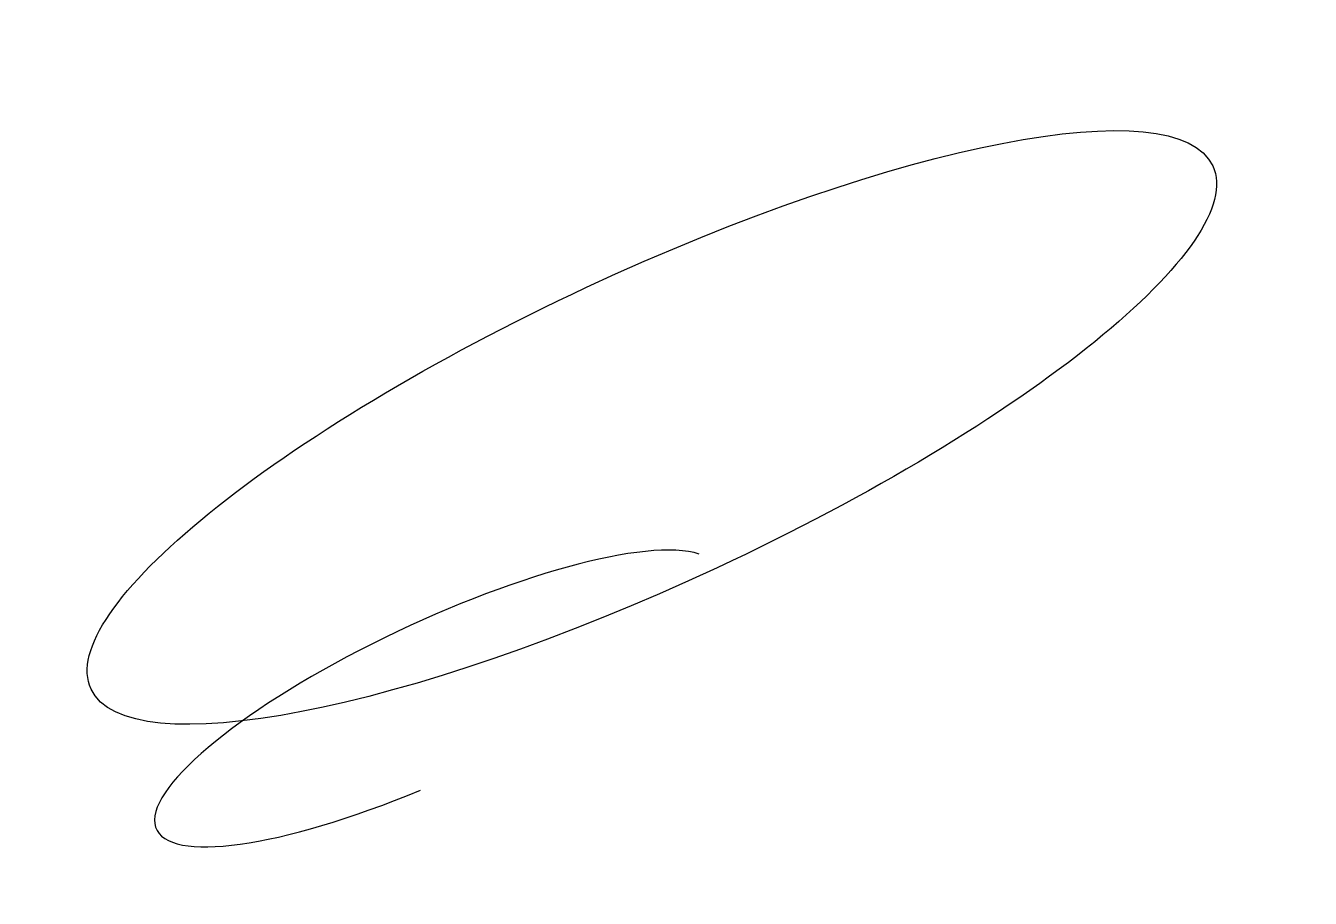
# Model space of a CAD drawing. Header units: metres. Extents: x 2.34 to 10.65, y 3.71 to 9.35.
import ezdxf

# ---------------------------------------------------------------- set-up
doc = ezdxf.new("R2010")
doc.units = ezdxf.units.M
doc.layers.add('First', color=7, linetype='Continuous')

# ---------------------------------------------------------------- blocks, each defined once
blk = doc.blocks.new('InnerCurve')
blk.add_circle((1, 2), 2)
blk.add_arc((0, 0), 1, 15, 260)
blk = doc.blocks.new('Curves')
at = {"xscale": 2, "yscale": 0.5, "rotation": 25}
blk.add_blockref('InnerCurve', (3, 1), dxfattribs=at)

msp = doc.modelspace()

# ---------------------------------------------------------------- block references
at = {"layer": 'First'}
msp.add_blockref('Curves', (2, 4), dxfattribs=at)

doc.saveas('drawing.dxf')
